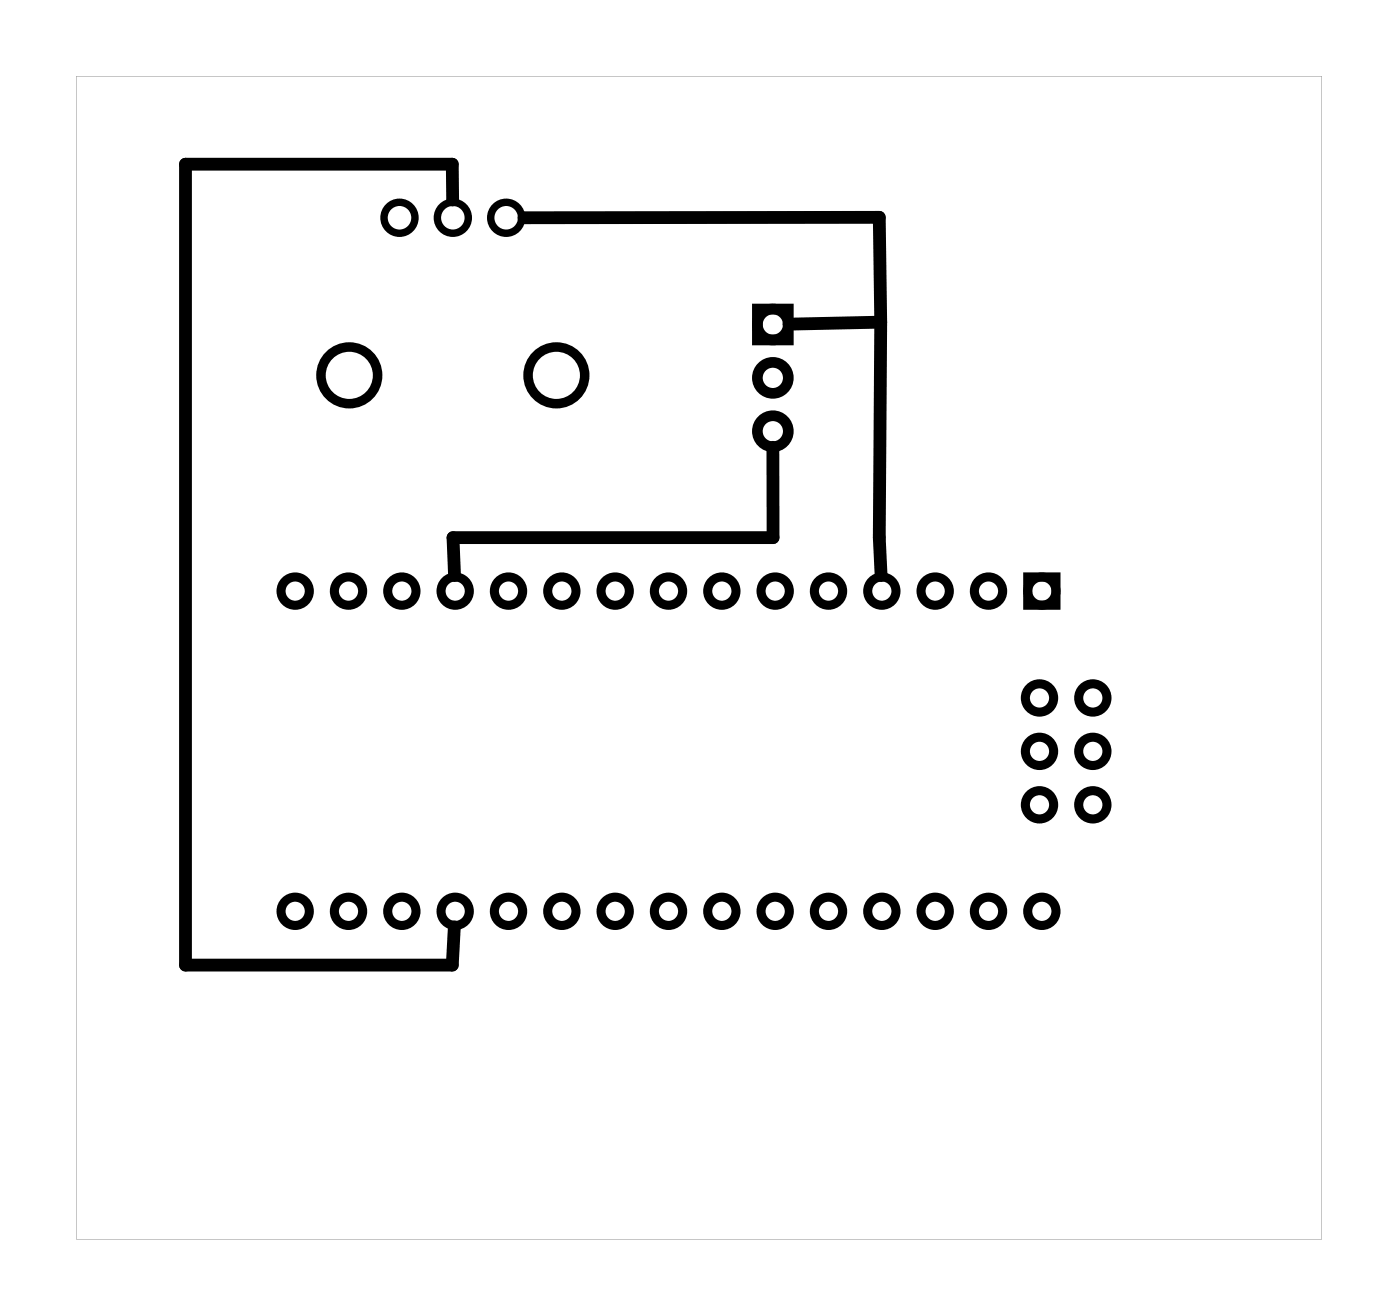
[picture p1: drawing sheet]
<svg xmlns="http://www.w3.org/2000/svg" width="67mm" height="62mm" viewBox="0 0 67 62" stroke-linecap="round" stroke-linejoin="round" font-family="sans-serif">
<path d="M3.6 3.6h59.4v55.4h-59.4zM3.6 3.6v55.4h59.3v-55.4z" fill="#000"/>
<g fill="none" stroke="#000" stroke-width=".35">
<circle cx="19" cy="10.4" r=".74"/>
<circle cx="21.6" cy="10.4" r=".74"/>
<circle cx="24.1" cy="10.4" r=".74"/>
</g>
<g fill="none" stroke="#000" stroke-width=".45">
<circle cx="16.6" cy="17.9" r="1.35"/>
<circle cx="26.5" cy="17.9" r="1.35"/>
</g>
<g fill="none" stroke="#000" stroke-width=".43">
<path d="M48.9 27.5h1.4v1.3h-1.4z"/>
<circle cx="14.1" cy="28.1" r=".67"/>
<circle cx="16.6" cy="28.1" r=".67"/>
<circle cx="19.1" cy="28.1" r=".67"/>
<circle cx="21.7" cy="28.1" r=".67"/>
<circle cx="24.2" cy="28.1" r=".67"/>
<circle cx="26.8" cy="28.1" r=".67"/>
<circle cx="29.3" cy="28.1" r=".67"/>
<circle cx="31.8" cy="28.1" r=".67"/>
<circle cx="34.4" cy="28.1" r=".67"/>
<circle cx="36.9" cy="28.1" r=".67"/>
<circle cx="39.5" cy="28.1" r=".67"/>
<circle cx="42" cy="28.1" r=".67"/>
<circle cx="44.5" cy="28.1" r=".67"/>
<circle cx="47.1" cy="28.1" r=".67"/>
<circle cx="49.5" cy="38.3" r=".67"/>
<circle cx="49.5" cy="33.2" r=".67"/>
<circle cx="49.5" cy="35.8" r=".67"/>
<circle cx="49.6" cy="28.1" r=".67"/>
<circle cx="52" cy="38.3" r=".67"/>
<circle cx="52" cy="33.2" r=".67"/>
<circle cx="52" cy="35.8" r=".67"/>
<circle cx="14.1" cy="43.4" r=".67"/>
<circle cx="16.6" cy="43.4" r=".67"/>
<circle cx="19.1" cy="43.4" r=".67"/>
<circle cx="21.7" cy="43.4" r=".67"/>
<circle cx="24.2" cy="43.4" r=".67"/>
<circle cx="26.8" cy="43.4" r=".67"/>
<circle cx="29.3" cy="43.4" r=".67"/>
<circle cx="31.8" cy="43.4" r=".67"/>
<circle cx="34.4" cy="43.4" r=".67"/>
<circle cx="36.9" cy="43.4" r=".67"/>
<circle cx="39.5" cy="43.4" r=".67"/>
<circle cx="42" cy="43.4" r=".67"/>
<circle cx="44.5" cy="43.4" r=".67"/>
<circle cx="47.1" cy="43.4" r=".67"/>
<circle cx="49.6" cy="43.4" r=".67"/>
</g>
<g fill="none" stroke="#000" stroke-width=".51">
<path d="M36.1 14.7h1.4v1.5h-1.4z"/>
<circle cx="36.8" cy="18" r=".74"/>
<circle cx="36.8" cy="15.4" r=".74"/>
<circle cx="36.8" cy="20.5" r=".74"/>
</g>
<path d="M21.6 9.5l-.1-1.7h-12.7v38.1h12.7l.1-1.8M24.9 10.4l17-.1v5M41.9 15.3l-4.3 .1M41.9 15.3v10.3l.1 1.8M36.8 21.3v4.3h-15.2v1.8" fill="none" stroke="#000" stroke-width=".61"/>
</svg>
